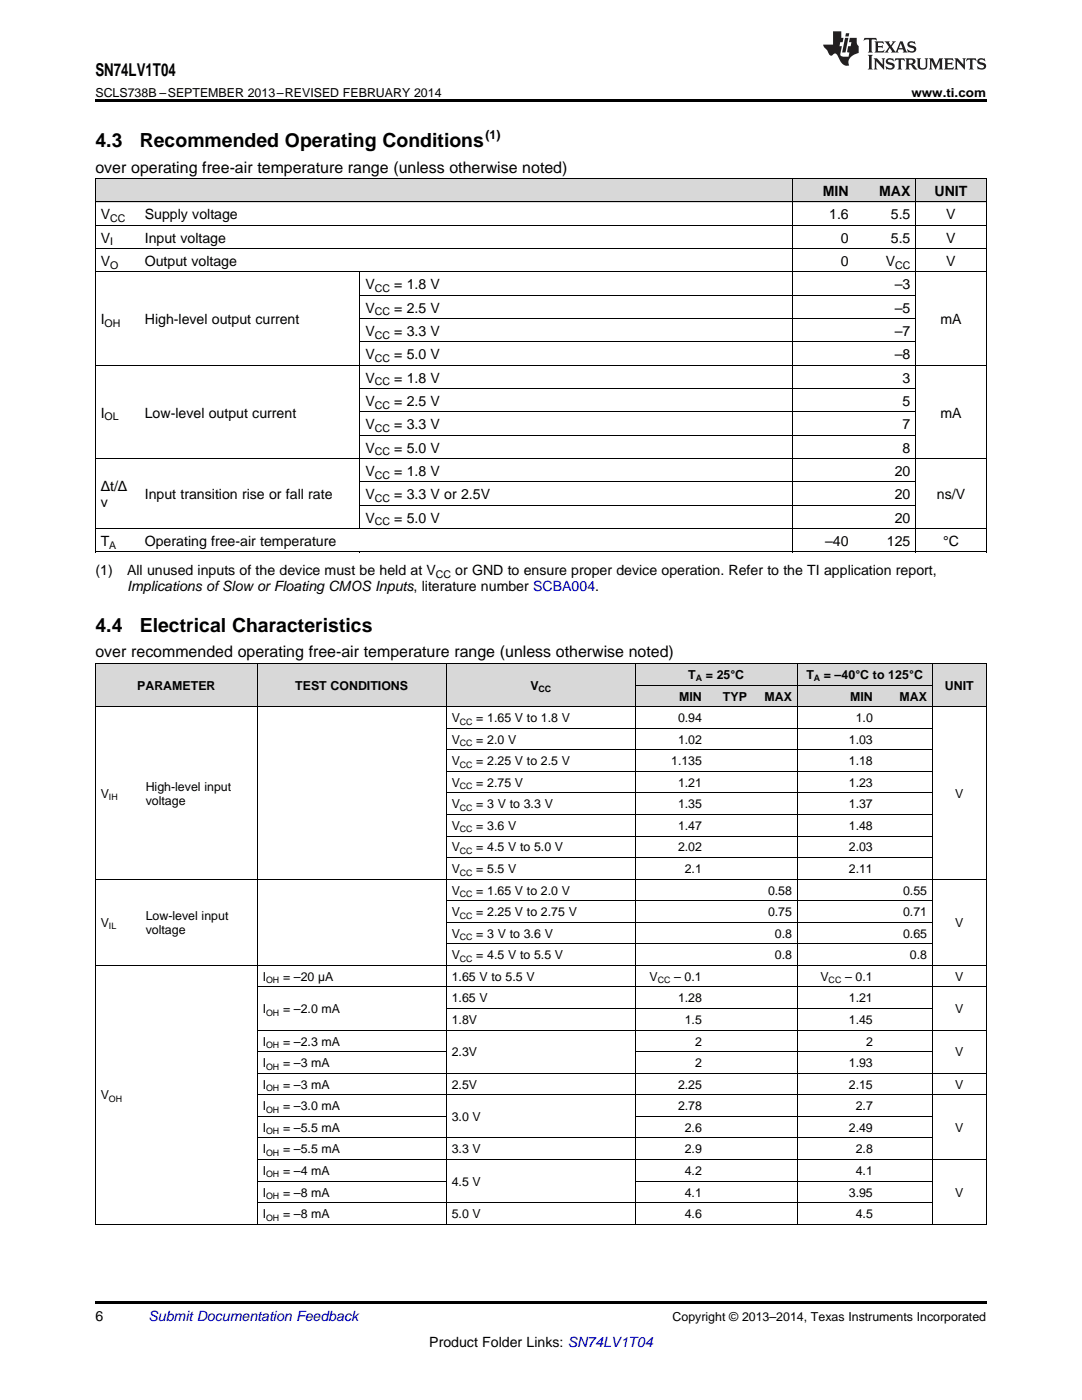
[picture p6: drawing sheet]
<svg xmlns="http://www.w3.org/2000/svg" width="216mm" height="279mm" viewBox="0 0 216 279" stroke-linecap="round" stroke-linejoin="round" font-family="sans-serif">
<defs><g id="words">
<g font-size="3.9">
<text x="19" y="29.3">4.3</text>
<text x="27.9" y="29.3">Recommended Operating Conditions</text>
<text x="19" y="126">4.4</text>
<text x="27.9" y="126">Electrical Characteristics</text>
</g>
<text font-size="3.5" x="19" y="15.2">SN74LV1T04</text>
<g font-size="3.2">
<text x="19" y="34.4">over operating free-air temperature range (unless otherwise noted)</text>
<text x="19" y="131.2">over recommended operating free-air temperature range (unless otherwise noted)</text>
</g>
<g font-size="2.8">
<text x="164.2" y="39.1">MIN</text>
<text x="175.4" y="39.1">MAX</text>
<text x="186.5" y="39.1">UNIT</text>
<text x="20.1" y="43.7">V</text>
<text x="28.9" y="43.7">Supply voltage</text>
<text x="165.5" y="43.7">1.6</text>
<text x="177.8" y="43.7">5.5</text>
<text x="188.8" y="43.7">V</text>
<text x="20.1" y="48.4">V</text>
<text x="20.1" y="53.1">V</text>
<text x="28.9" y="48.4">Input voltage</text>
<text x="28.9" y="53.1">Output voltage</text>
<text x="167.8" y="48.4">0</text>
<text x="167.8" y="53.1">0</text>
<text x="176.7" y="53.1">V</text>
<text x="177.8" y="48.4">5.5</text>
<text x="188.8" y="48.4">V</text>
<text x="188.8" y="53.1">V</text>
<text x="72.9" y="57.7">V</text>
<text x="78.7" y="57.7">= 1.8 V</text>
<text x="178.5" y="57.7">–3</text>
<text x="20.1" y="64.7">I</text>
<text x="28.9" y="64.7">High-level output current</text>
<text x="72.9" y="62.4">V</text>
<text x="78.7" y="62.4">= 2.5 V</text>
<text x="178.5" y="62.4">–5</text>
<text x="187.6" y="64.7">mA</text>
<text x="72.9" y="67">V</text>
<text x="72.9" y="71.7">V</text>
<text x="78.7" y="67">= 3.3 V</text>
<text x="78.7" y="71.7">= 5.0 V</text>
<text x="178.5" y="67">–7</text>
<text x="178.5" y="71.7">–8</text>
<text x="72.9" y="76.3">V</text>
<text x="78.7" y="76.3">= 1.8 V</text>
<text x="180.1" y="76.3">3</text>
<text x="20.1" y="83.3">I</text>
<text x="28.9" y="83.3">Low-level output current</text>
<text x="72.9" y="81">V</text>
<text x="78.7" y="81">= 2.5 V</text>
<text x="180.1" y="81">5</text>
<text x="187.6" y="83.3">mA</text>
<text x="72.9" y="85.7">V</text>
<text x="78.7" y="85.7">= 3.3 V</text>
<text x="180.1" y="85.7">7</text>
<text x="72.9" y="90.3">V</text>
<text x="72.9" y="95">V</text>
<text x="78.7" y="90.3">= 5.0 V</text>
<text x="78.7" y="95">= 1.8 V</text>
<text x="178.5" y="95">20</text>
<text x="180.1" y="90.3">8</text>
<text x="20.1" y="98">Δt/Δ</text>
<text x="20.1" y="101.2">v</text>
<text x="28.9" y="99.6">Input transition rise or fall rate</text>
<text x="72.9" y="99.6">V</text>
<text x="78.7" y="99.6">= 3.3 V or 2.5V</text>
<text x="178.5" y="99.6">20</text>
<text x="186.9" y="99.6">ns/V</text>
<text x="72.9" y="104.3">V</text>
<text x="78.7" y="104.3">= 5.0 V</text>
<text x="178.5" y="104.3">20</text>
<text x="20.1" y="108.9">T</text>
<text x="28.9" y="108.9">Operating free-air temperature</text>
<text x="164.6" y="108.9">–40</text>
<text x="177" y="108.9">125</text>
<text x="188.2" y="108.9">°C</text>
<text x="19" y="114.8">(1)</text>
<text x="25.4" y="114.8">All unused inputs of the device must be held at V</text>
<text x="25.4" y="118">Implications ofSlow or Floating CMOS Inputs, literature number SCBA004.</text>
<text x="90.8" y="114.8">or GND to ensure proper device operation. Refer to the TI application report,</text>
<text x="19" y="263.6">6</text>
<text x="85.7" y="268.9">Product Folder Links: SN74LV1T04</text>
</g>
<text font-size="2.8" fill="#0000c8" x="29.6" y="263.6">Submit Documentation Feedback</text>
<g font-size="2.5">
<text x="19" y="19.3">SCLS738B –SEPTEMBER 2013–REVISED FEBRUARY 2014</text>
<text x="181.9" y="19.3">www.ti.com</text>
<text x="96.9" y="27.7">(1)</text>
<text x="27.4" y="137.7">PARAMETER</text>
<text x="58.9" y="137.7">TEST CONDITIONS</text>
<text x="105.8" y="137.7">V</text>
<text x="137.3" y="135.5">T</text>
<text x="140.8" y="135.5">= 25°C</text>
<text x="160.9" y="135.5">T</text>
<text x="164.4" y="135.5">= –40°C to 125°C</text>
<text x="188.6" y="137.7">UNIT</text>
<text x="135.5" y="139.8">MIN</text>
<text x="144.3" y="139.8">TYP</text>
<text x="152.6" y="139.8">MAX</text>
<text x="169.7" y="139.8">MIN</text>
<text x="179.5" y="139.8">MAX</text>
<text x="90.1" y="144.1">V</text>
<text x="90.1" y="148.4">V</text>
<text x="95" y="144.1">= 1.65 V to 1.8 V</text>
<text x="95" y="148.4">= 2.0 V</text>
<text x="135.3" y="144.1">0.94</text>
<text x="135.3" y="148.4">1.02</text>
<text x="169.4" y="148.4">1.03</text>
<text x="170.7" y="144.1">1.0</text>
<text x="90.1" y="152.7">V</text>
<text x="95" y="152.7">= 2.25 V to 2.5 V</text>
<text x="133.9" y="152.7">1.135</text>
<text x="169.4" y="152.7">1.18</text>
<text x="20.1" y="159.2">V</text>
<text x="29.1" y="157.8">High-level input</text>
<text x="29.1" y="160.6">voltage</text>
<text x="90.1" y="157">V</text>
<text x="90.1" y="161.3">V</text>
<text x="95" y="157">= 2.75 V</text>
<text x="95" y="161.3">= 3 V to 3.3 V</text>
<text x="135.3" y="157">1.21</text>
<text x="135.3" y="161.3">1.35</text>
<text x="169.4" y="157">1.23</text>
<text x="169.4" y="161.3">1.37</text>
<text x="190.6" y="159.2">V</text>
<text x="90.1" y="165.6">V</text>
<text x="95" y="165.6">= 3.6 V</text>
<text x="135.3" y="165.6">1.47</text>
<text x="169.4" y="165.6">1.48</text>
<text x="90.1" y="169.9">V</text>
<text x="95" y="169.9">= 4.5 V to 5.0 V</text>
<text x="135.3" y="169.9">2.02</text>
<text x="169.4" y="169.9">2.03</text>
<text x="90.1" y="174.2">V</text>
<text x="90.1" y="178.5">V</text>
<text x="95" y="174.2">= 5.5 V</text>
<text x="95" y="178.5">= 1.65 V to 2.0 V</text>
<text x="136.6" y="174.2">2.1</text>
<text x="153.2" y="178.5">0.58</text>
<text x="169.4" y="174.2">2.11</text>
<text x="180.2" y="178.5">0.55</text>
<text x="20.1" y="185">V</text>
<text x="29.1" y="183.6">Low-level input</text>
<text x="90.1" y="182.8">V</text>
<text x="95" y="182.8">= 2.25 V to 2.75 V</text>
<text x="153.2" y="182.8">0.75</text>
<text x="180.2" y="182.8">0.71</text>
<text x="190.6" y="185">V</text>
<text x="29.1" y="186.4">voltage</text>
<text x="90.1" y="187.1">V</text>
<text x="90.1" y="191.5">V</text>
<text x="95" y="187.1">= 3 V to 3.6 V</text>
<text x="95" y="191.5">= 4.5 V to 5.5 V</text>
<text x="154.6" y="187.1">0.8</text>
<text x="154.6" y="191.5">0.8</text>
<text x="180.2" y="187.1">0.65</text>
<text x="181.6" y="191.5">0.8</text>
<text x="52.4" y="195.8">I</text>
<text x="56.5" y="195.8">= –20 µA</text>
<text x="90.1" y="195.8">1.65 V to 5.5 V</text>
<text x="129.6" y="195.8">V</text>
<text x="134.5" y="195.8">– 0.1</text>
<text x="163.7" y="195.8">V</text>
<text x="168.6" y="195.8">– 0.1</text>
<text x="190.6" y="195.8">V</text>
<text x="52.4" y="202.2">I</text>
<text x="56.5" y="202.2">= –2.0 mA</text>
<text x="90.1" y="200.1">1.65 V</text>
<text x="135.3" y="200.1">1.28</text>
<text x="169.4" y="200.1">1.21</text>
<text x="190.6" y="202.2">V</text>
<text x="52.4" y="208.7">I</text>
<text x="56.5" y="208.7">= –2.3 mA</text>
<text x="90.1" y="204.4">1.8V</text>
<text x="136.6" y="204.4">1.5</text>
<text x="138.7" y="208.7">2</text>
<text x="169.4" y="204.4">1.45</text>
<text x="172.8" y="208.7">2</text>
<text x="52.4" y="213">I</text>
<text x="56.5" y="213">= –3 mA</text>
<text x="90.1" y="210.8">2.3V</text>
<text x="138.7" y="213">2</text>
<text x="169.4" y="213">1.93</text>
<text x="190.6" y="210.8">V</text>
<text x="20.1" y="219.4">V</text>
<text x="52.4" y="217.3">I</text>
<text x="52.4" y="221.6">I</text>
<text x="56.5" y="217.3">= –3 mA</text>
<text x="56.5" y="221.6">= –3.0 mA</text>
<text x="90.1" y="217.3">2.5V</text>
<text x="135.3" y="217.3">2.25</text>
<text x="135.3" y="221.6">2.78</text>
<text x="169.4" y="217.3">2.15</text>
<text x="170.7" y="221.6">2.7</text>
<text x="190.6" y="217.3">V</text>
<text x="52.4" y="225.9">I</text>
<text x="56.5" y="225.9">= –5.5 mA</text>
<text x="90.1" y="223.7">3.0 V</text>
<text x="136.6" y="225.9">2.6</text>
<text x="169.4" y="225.9">2.49</text>
<text x="190.6" y="225.9">V</text>
<text x="52.4" y="230.2">I</text>
<text x="56.5" y="230.2">= –5.5 mA</text>
<text x="90.1" y="230.2">3.3 V</text>
<text x="136.6" y="230.2">2.9</text>
<text x="170.7" y="230.2">2.8</text>
<text x="52.4" y="234.5">I</text>
<text x="52.4" y="238.8">I</text>
<text x="56.5" y="234.5">= –4 mA</text>
<text x="56.5" y="238.8">= –8 mA</text>
<text x="90.1" y="236.6">4.5 V</text>
<text x="136.6" y="234.5">4.2</text>
<text x="136.6" y="238.8">4.1</text>
<text x="169.4" y="238.8">3.95</text>
<text x="170.7" y="234.5">4.1</text>
<text x="190.6" y="238.8">V</text>
<text x="52.4" y="243.1">I</text>
<text x="56.5" y="243.1">= –8 mA</text>
<text x="90.1" y="243.1">5.0 V</text>
<text x="136.6" y="243.1">4.6</text>
<text x="170.7" y="243.1">4.5</text>
<text x="134.2" y="263.6">Copyright © 2013–2014, Texas Instruments Incorporated</text>
</g>
<g font-size="2.1">
<text x="22" y="44.3">CC</text>
<text x="22" y="49">I</text>
<text x="22" y="53.6">O</text>
<text x="178.6" y="53.6">CC</text>
<text x="74.8" y="58.3">CC</text>
<text x="20.9" y="65.3">OH</text>
<text x="74.8" y="62.9">CC</text>
<text x="74.8" y="67.6">CC</text>
<text x="74.8" y="72.2">CC</text>
<text x="74.8" y="76.9">CC</text>
<text x="20.9" y="83.9">OL</text>
<text x="74.8" y="81.6">CC</text>
<text x="74.8" y="86.2">CC</text>
<text x="74.8" y="90.9">CC</text>
<text x="74.8" y="95.5">CC</text>
<text x="74.8" y="100.2">CC</text>
<text x="74.8" y="104.8">CC</text>
<text x="21.8" y="109.5">A</text>
<text x="87" y="115.4">CC</text>
</g>
<g font-size="1.8">
<text x="138.8" y="136">A</text>
<text x="162.4" y="136">A</text>
<text x="107.5" y="138.1">CC</text>
<text x="91.8" y="144.6">CC</text>
<text x="91.8" y="148.9">CC</text>
<text x="91.8" y="153.2">CC</text>
<text x="21.7" y="159.7">IH</text>
<text x="91.8" y="157.5">CC</text>
<text x="91.8" y="161.8">CC</text>
<text x="91.8" y="166.1">CC</text>
<text x="91.8" y="170.4">CC</text>
<text x="91.8" y="174.7">CC</text>
<text x="91.8" y="179">CC</text>
<text x="21.7" y="185.5">IL</text>
<text x="91.8" y="183.3">CC</text>
<text x="91.8" y="187.6">CC</text>
<text x="91.8" y="191.9">CC</text>
<text x="53.1" y="196.3">OH</text>
<text x="131.2" y="196.3">CC</text>
<text x="165.3" y="196.3">CC</text>
<text x="53.1" y="202.7">OH</text>
<text x="53.1" y="209.2">OH</text>
<text x="53.1" y="213.5">OH</text>
<text x="21.7" y="219.9">OH</text>
<text x="53.1" y="217.8">OH</text>
<text x="53.1" y="222.1">OH</text>
<text x="53.1" y="226.4">OH</text>
<text x="53.1" y="230.7">OH</text>
<text x="53.1" y="235">OH</text>
<text x="53.1" y="239.3">OH</text>
<text x="53.1" y="243.6">OH</text>
</g>
</g></defs>
<g fill="#d8d8d8">
<path d="M19 132.5h9v8.6h-9z"/>
<path d="M28 132.5h23.4v8.6h-23.4z"/>
<path d="M51.4 132.5h37.7v8.6h-37.7z"/>
<path d="M89.1 132.5h37.7v8.6h-37.7z"/>
<path d="M126.8 136.8h14.3v4.3h-14.3z"/>
<path d="M141.1 136.8h9v4.3h-9z"/>
<path d="M150.1 136.8h9v4.3h-9z"/>
<path d="M159.1 136.8h16.2v4.3h-16.2z"/>
<path d="M175.3 136.8h10.8v4.3h-10.8z"/>
<path d="M186.1 132.5h10.7v8.6h-10.7z"/>
<path d="M126.8 132.5h14.3v4.3h-14.3z"/>
<path d="M141.1 132.5h9v4.3h-9z"/>
<path d="M150.1 132.5h9v4.3h-9z"/>
<path d="M159.1 132.5h16.2v4.3h-16.2z"/>
<path d="M175.3 132.5h10.8v4.3h-10.8z"/>
<path d="M19 35.7h8.8v4.7h-8.8z"/>
<path d="M27.8 35.7h44.1v4.7h-44.1z"/>
<path d="M71.9 35.7h86.2v4.7h-86.2z"/>
<path d="M158.1 35.7h12.3v4.7h-12.3z"/>
<path d="M170.4 35.7h12.3v4.7h-12.3z"/>
<path d="M182.7 35.7h14.1v4.7h-14.1z"/>
</g>
<path d="M19 19.9h177.8v.5h-177.8zM19 110.2h.2zM71.8 110.2h.1zM158 110.2h.1zM182.6 110.2h.1zM196.7 110.2h.1zM19 259.7h177.8v.5h-177.8z" fill="#000"/>
<g fill="none" stroke="#000" stroke-width=".2">
<path d="M19 35.6h177.8M19.1 35.7v74.5M158.1 35.7v74.5M182.7 35.7v74.5M196.8 35.7v74.5M19 54.3h177.8M19 49.6h177.8M19 45h177.8M19 40.3h177.8M71.8 54.3v51.3M71.9 58.9h110.8M19 72.9h177.8"/>
<path d="M71.9 77.6h110.8M71.9 68.2h110.8M71.9 63.6h110.8M19 91.5h177.8M71.9 96.2h110.8M71.9 86.9h110.8M71.9 82.2h110.8M19 110.2h177.8M19 105.5h177.8M71.9 100.8h110.8M19 132.4h177.8M19.1 132.4v112"/>
<path d="M51.3 132.4v112M89 132.4v112M126.7 132.4v112M126.8 136.7h59.2M159 132.4v112M186 132.4v112M196.8 132.4v112M19 141h177.8M89.1 158.2h97M89.1 153.9h97M89.1 149.6h97M89.1 145.3h97"/>
<path d="M19 175.5h177.8M89.1 179.8h97M89.1 171.2h97M89.1 166.8h97M89.1 162.5h97M19 192.7h177.8M51.4 197h145.4M89.1 188.4h97M89.1 184.1h97M51.4 218.5h145.4M51.4 214.2h145.4M51.4 209.9h37.7"/>
<path d="M51.4 205.6h145.4M89.1 201.3h97M126.8 209.9h59.3M51.4 235.7h37.7M51.4 231.4h145.4M51.4 227.1h134.7M51.4 222.8h37.7M126.8 235.7h59.3M126.8 222.8h59.3M19 244.3h177.8M51.4 240h134.7"/>
</g>
<g fill="#231f20">
<path d="M172.5 7.6l-.1 .5 .4-.2h.6v.1v2.1l-.2 .4h.9l-.2-.4v-2.1l.1-.1h.5l.5 .2-.2-.5zM174.5 8.3l.2 .3v1.5l-.2 .4h1.8l.2-.6a1.04 1.04 0 0 1-1.3 .2v-.7h.6l.3 .2v-.6l-.3 .2h-.6v-.6l.8-.1 .4 .3-.2-.5zM176.5 8.3l.9 1.1-.9 1.1h.8l-.2-.2 .4-.7 .5 .7-.2 .2h1.5l-.2-.2 .2-.4h.9l.1 .4-.2 .2h1l-.3-.3-.7-1.9h-.5l-.9 2-.8-1 .9-1h-.8l.1 .3-.4 .5-.3-.6 .1-.2zM179.7 8.6l.4 1h-.7zM181.3 8.4a.63 .63 0 0 0-.2 .7 .63 .63 0 0 0 .6 .4l.6 .2 .1 .2a.75 .75 0 0 1-.7 .4 .75 .75 0 0 1-.6-.5l.1 .7 .1-.1a1.11 1.11 0 0 0 1.5-.6 1.13 1.13 0 0 0-1.2-.8l-.1-.4a1.04 1.04 0 0 1 1.2 .2l-.2-.5-.2 .1-.4-.2zM173.2 10.9l.2 .4v2.2l-.2 .4h1l-.3-.4v-2.2l.3-.4zM174.3 11.6l.3 .4v1.5l-.3 .4h.8l-.2-.4v-1.3l1.5 1.7v-1.9l.2-.4h-.7l.2 .4v.9l-1.1-1.3zM177 11.8a.62 .62 0 0 0-.2 .7 .62 .62 0 0 0 .6 .4l.6 .1 .1 .3a.76 .76 0 0 1-.7 .3 .76 .76 0 0 1-.7-.4l.2 .7 .1-.1a1.11 1.11 0 0 0 1.5-.6 1.13 1.13 0 0 0-1.2-.8l-.1-.4a1.04 1.04 0 0 1 1.2 .2l-.2-.6-.2 .1-.5-.1zM178.7 11.6l-.2 .6a.61 .61 0 0 1 .8-.3v1.6l-.2 .4h.9l-.2-.4v-1.6a.63 .63 0 0 1 .7 .3l-.1-.6zM180.6 11.6l.3 .4v1.5l-.3 .4h1l-.2-.2-.1-.8 .6 .2a.76 .76 0 0 0 1.2 .7l-1-1a.58 .58 0 0 0 .6-.5 .58 .58 0 0 0-.5-.6zM181.4 11.9h.1a.45 .45 0 0 1 .5 .1 .45 .45 0 0 1 .1 .5l-.8 .2zM182.9 11.6l.2 .2a2.17 2.17 0 0 0 .3 1.9 .99 .99 0 0 0 1.6-.6v-1.1l.2-.4h-.7l.2 .2a1.92 1.92 0 0 1-.2 1.8 .6 .6 0 0 1-.9-.5v-1.1l.2-.4zM185.4 11.6l.2 .4v1.5l-.2 .4h.7l-.2-.4v-1.4l.8 1.8 .8-1.8v1.4l-.2 .4h.9l-.2-.4v-1.5l.2-.4h-.8l-.6 1.5-.6-1.5zM188.4 11.6l.2 .4v1.5l-.2 .4h1.8l.1-.6a1.04 1.04 0 0 1-1.2 .1v-.6h.5l.4 .2v-.6l-.4 .2h-.5v-.7h.8l.3 .3-.1-.6zM190.5 11.6l.2 .4v1.5l-.2 .4h.7l-.2-.4v-1.3l1.5 1.7v-1.9l.2-.4h-.7l.2 .4v.9l-1.1-1.3zM192.9 11.6l-.1 .6a.61 .61 0 0 1 .7-.3l.1 1.6-.3 .4h1l-.3-.4 .1-1.6a.63 .63 0 0 1 .7 .3l-.1-.6zM195.2 11.8a.62 .62 0 0 0-.2 .7 .62 .62 0 0 0 .6 .4l.6 .1 .1 .3a.76 .76 0 0 1-.7 .3 .76 .76 0 0 1-.6-.4l.1 .7 .1-.1a1.11 1.11 0 0 0 1.6-.6 1.13 1.13 0 0 0-1.3-.8l-.1-.4a1.04 1.04 0 0 1 1.2 .2l-.1-.6-.2 .1-.5-.1z"/>
<path d="M166.2 6.3v2.6h-1.9v.4l.8 .9a.91 .91 0 0 0 1 .8 .56 .56 0 0 1 .5-.3 .56 .56 0 0 1 .5 .3l.4 .8a1.53 1.53 0 0 0 1.9 1.2 1.54 1.54 0 0 1 1-2.1l.9-.3v-1.4a1.52 1.52 0 0 1-.4-1.6h-1.3l-.2 .8h.5l-.2 .8h-.5l-.1 1v.2l.4 .1-.2 .8a1.93 1.93 0 0 1-1.6-.3l.3-1.8h-.5l.2-.8h.4l.2-.8h-.4v-1.3zM168.6 7.6l-.6 2.9h.7l.6-2.9zM168.8 6.6l-.1 .7h.6l.2-.7z"/>
</g>
<use href="#words"/>
</svg>
